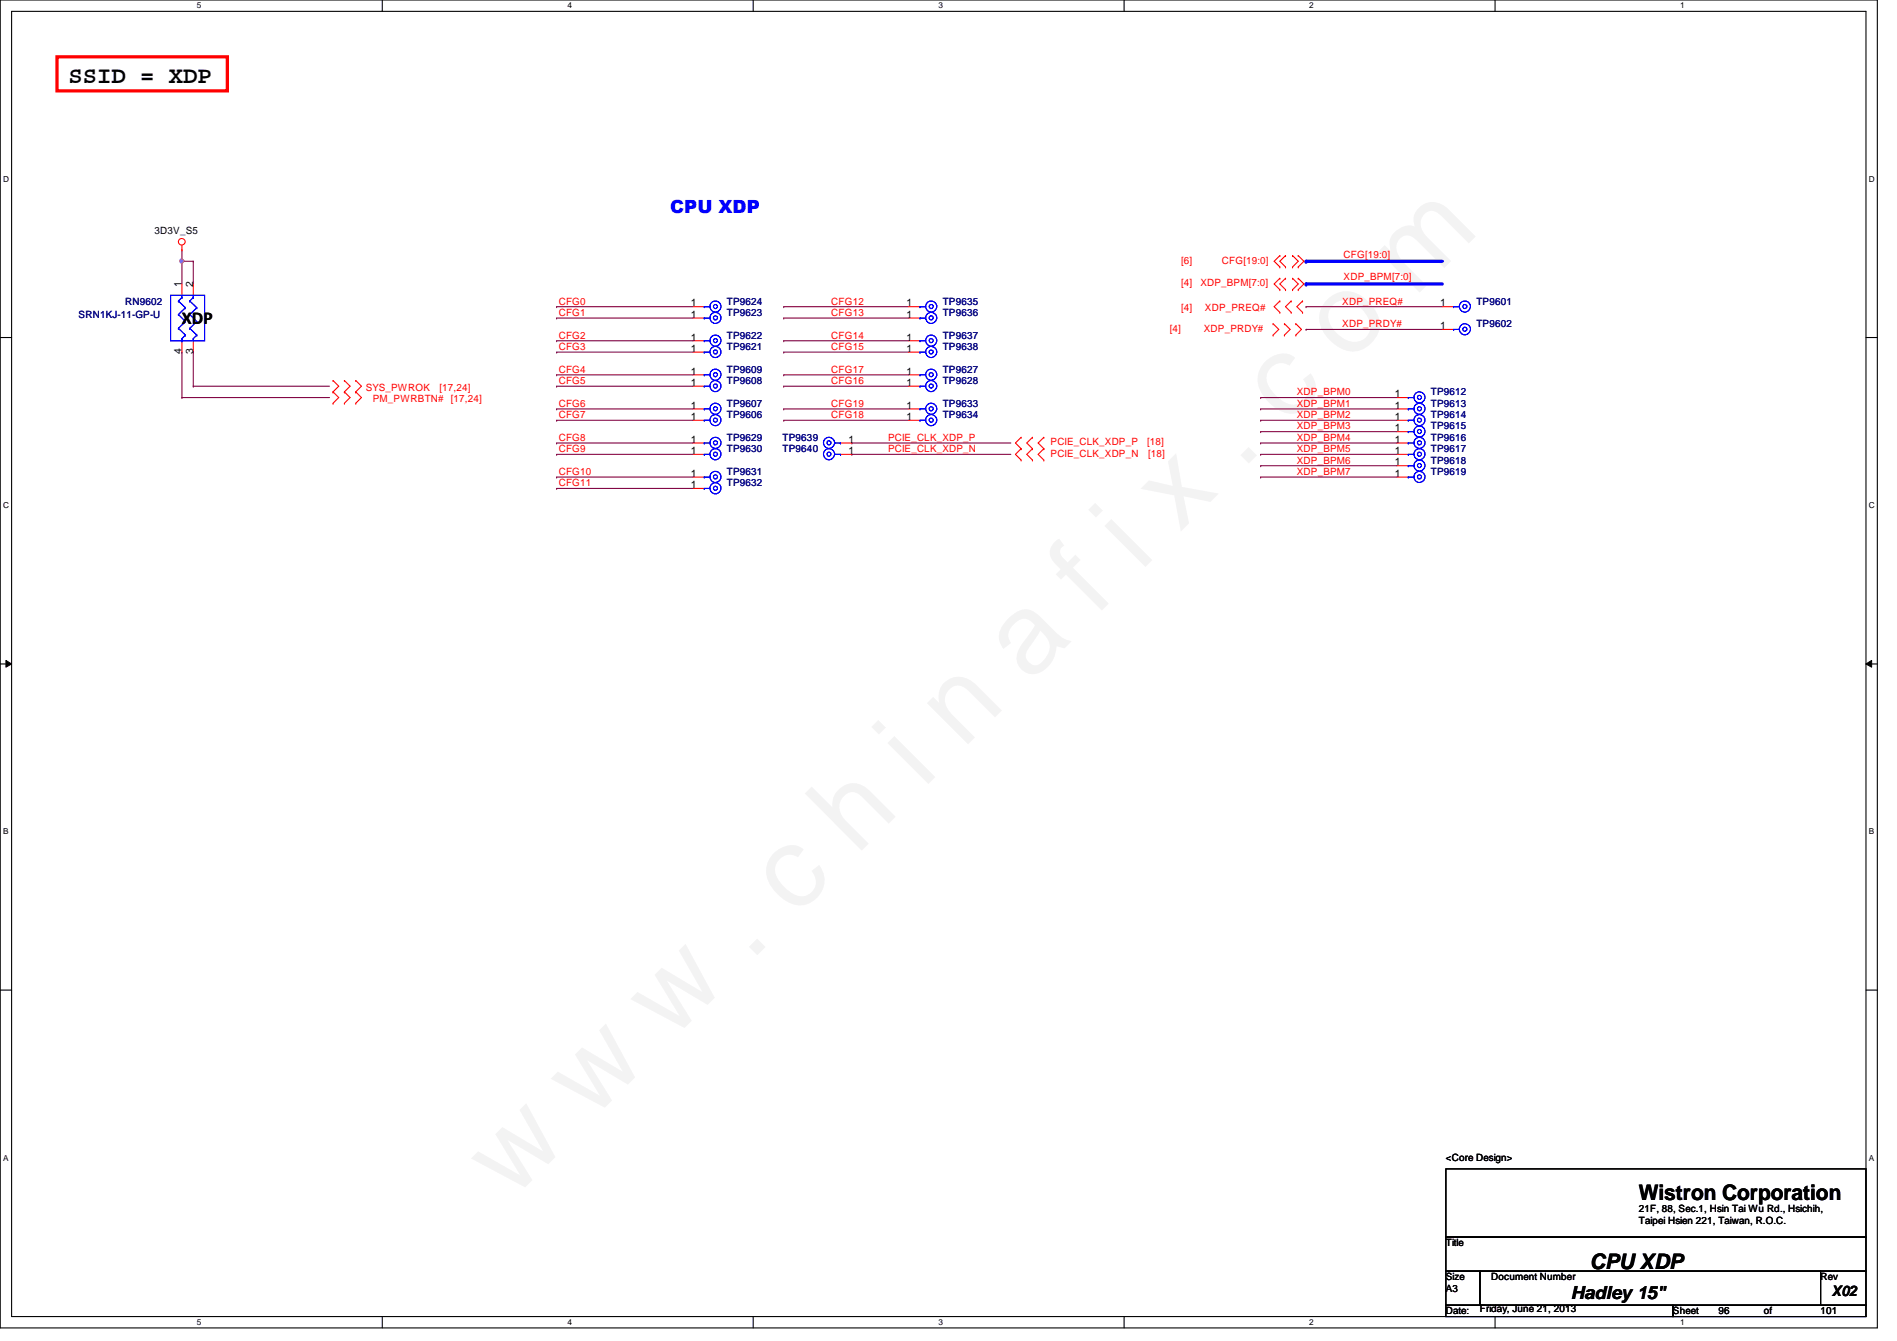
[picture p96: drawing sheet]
<svg xmlns="http://www.w3.org/2000/svg" width="297mm" height="210mm" viewBox="0 0 297 210" stroke-linecap="round" stroke-linejoin="round" font-family="sans-serif">
<defs><g id="words">
<text font-size="17.6" fill="#00f" x="80.1" y="188" transform="rotate(-45 80.1 188)">w w w . c h i n a f i x . c o m</text>
<text font-size="3.7" x="10.7" y="13">SSID = XDP</text>
<g font-size="3.3">
<text x="256.6" y="187.9">Wistron Corporation</text>
<text x="249" y="198.6">CPU XDP</text>
</g>
<text font-size="2.8" fill="#00f" x="104.9" y="33.4">CPU XDP</text>
<g font-size="2.8">
<text x="28.5" y="50.7">XDP</text>
<text x="246" y="203.3">Hadley 15&quot;</text>
</g>
<text font-size="2.3" x="286.8" y="202.8">X02</text>
<g font-size="1.6">
<text x="24.2" y="36.7">3D3V_S5</text>
<text x="28.4" y="45" transform="rotate(-90 28.4 45)">1</text>
<text x="30.2" y="45" transform="rotate(-90 30.2 45)">2</text>
<text x="108.2" y="48">1</text>
<text x="141.9" y="48">1</text>
<text x="225.5" y="48">1</text>
<text x="108.2" y="49.7">1</text>
<text x="108.2" y="53.3">1</text>
<text x="141.9" y="49.7">1</text>
<text x="141.9" y="53.3">1</text>
<text x="225.5" y="51.5">1</text>
<text x="28.4" y="55.5" transform="rotate(-90 28.4 55.5)">4</text>
<text x="30.2" y="55.5" transform="rotate(-90 30.2 55.5)">3</text>
<text x="108.2" y="55.1">1</text>
<text x="108.2" y="58.6">1</text>
<text x="141.9" y="55.1">1</text>
<text x="141.9" y="58.6">1</text>
<text x="108.2" y="60.4">1</text>
<text x="108.2" y="65.7">1</text>
<text x="108.2" y="64">1</text>
<text x="141.9" y="65.7">1</text>
<text x="141.9" y="64">1</text>
<text x="141.9" y="60.4">1</text>
<text x="218.4" y="62.2">1</text>
<text x="218.4" y="65.7">1</text>
<text x="218.4" y="64">1</text>
<text x="108.2" y="69.3">1</text>
<text x="108.2" y="71.1">1</text>
<text x="132.8" y="69.3">1</text>
<text x="132.8" y="71.1">1</text>
<text x="218.4" y="69.3">1</text>
<text x="218.4" y="67.5">1</text>
<text x="218.4" y="71.1">1</text>
<text x="108.2" y="76.4">1</text>
<text x="108.2" y="74.6">1</text>
<text x="218.4" y="72.9">1</text>
<text x="218.4" y="74.6">1</text>
<text x="226.4" y="181.7">&lt;Core Design&gt;</text>
<text x="256.6" y="189.7">21F, 88, Sec.1, Hsin Tai Wu Rd., Hsichih,</text>
<text x="256.6" y="191.6">Taipei Hsien 221, Taiwan, R.O.C.</text>
<text x="226.4" y="195.1">Title</text>
<text x="226.4" y="200.4">Size</text>
<text x="226.4" y="202.2">A3</text>
<text x="233.5" y="200.4">Document Number</text>
<text x="285.1" y="200.4">Rev</text>
<text x="226.4" y="205.7">Date:</text>
<text x="231.7" y="205.4">Friday, June 21, 2013</text>
<text x="262" y="205.7">Sheet</text>
<text x="269.1" y="205.7">96</text>
<text x="276.2" y="205.7">of</text>
<text x="285.1" y="205.7">101</text>
</g>
<g font-size="1.6" fill="#f00">
<text x="185" y="41.3">[6]</text>
<text x="191.3" y="41.3">CFG[19:0]</text>
<text x="210.4" y="40.3">CFG[19:0]</text>
<text x="87.5" y="47.7">CFG0</text>
<text x="130.2" y="47.7">CFG12</text>
<text x="185" y="44.8">[4]</text>
<text x="188" y="44.8">XDP_BPM[7:0]</text>
<text x="210.2" y="47.7">XDP_PREQ#</text>
<text x="210.4" y="43.9">XDP_BPM[7:0]</text>
<text x="87.5" y="49.4">CFG1</text>
<text x="87.5" y="53">CFG2</text>
<text x="130.2" y="53">CFG14</text>
<text x="130.2" y="49.4">CFG13</text>
<text x="183.2" y="51.9">[4]</text>
<text x="185" y="48.7">[4]</text>
<text x="188.5" y="51.9">XDP_PRDY#</text>
<text x="188.7" y="48.7">XDP_PREQ#</text>
<text x="210.2" y="51.2">XDP_PRDY#</text>
<text x="87.5" y="54.8">CFG3</text>
<text x="87.5" y="58.3">CFG4</text>
<text x="130.2" y="54.8">CFG15</text>
<text x="130.2" y="58.3">CFG17</text>
<text x="57.3" y="61.2">SYS_PWROK</text>
<text x="58.4" y="62.9">PM_PWRBTN#</text>
<text x="68.8" y="61.2">[17,24]</text>
<text x="70.6" y="62.9">[17,24]</text>
<text x="87.5" y="60.1">CFG5</text>
<text x="87.5" y="65.4">CFG7</text>
<text x="87.5" y="63.7">CFG6</text>
<text x="130.2" y="63.7">CFG19</text>
<text x="130.2" y="65.4">CFG18</text>
<text x="130.2" y="60.1">CFG16</text>
<text x="203.1" y="63.7">XDP_BPM1</text>
<text x="203.1" y="65.4">XDP_BPM2</text>
<text x="203.1" y="61.9">XDP_BPM0</text>
<text x="87.5" y="69">CFG8</text>
<text x="87.5" y="70.8">CFG9</text>
<text x="139.1" y="70.8">PCIE_CLK_XDP_N</text>
<text x="139.1" y="69">PCIE_CLK_XDP_P</text>
<text x="164.5" y="69.7">PCIE_CLK_XDP_P</text>
<text x="164.5" y="71.5">PCIE_CLK_XDP_N</text>
<text x="179.6" y="69.7">[18]</text>
<text x="179.8" y="71.5">[18]</text>
<text x="203.1" y="70.8">XDP_BPM5</text>
<text x="203.1" y="67.2">XDP_BPM3</text>
<text x="203.1" y="69">XDP_BPM4</text>
<text x="87.5" y="74.3">CFG10</text>
<text x="87.5" y="76.1">CFG11</text>
<text x="203.1" y="72.6">XDP_BPM6</text>
<text x="203.1" y="74.3">XDP_BPM7</text>
</g>
<g font-size="1.6" fill="#000080">
<text x="19.6" y="47.7">RN9602</text>
<text x="113.8" y="47.7">TP9624</text>
<text x="147.6" y="47.7">TP9635</text>
<text x="231.2" y="47.7">TP9601</text>
<text x="12.3" y="49.8">SRN1KJ-11-GP-U</text>
<text x="113.8" y="49.4">TP9623</text>
<text x="113.8" y="53">TP9622</text>
<text x="147.6" y="49.4">TP9636</text>
<text x="147.6" y="53">TP9637</text>
<text x="231.2" y="51.2">TP9602</text>
<text x="113.8" y="54.8">TP9621</text>
<text x="113.8" y="58.3">TP9609</text>
<text x="147.6" y="54.8">TP9638</text>
<text x="147.6" y="58.3">TP9627</text>
<text x="113.8" y="60.1">TP9608</text>
<text x="113.8" y="65.4">TP9606</text>
<text x="113.8" y="63.7">TP9607</text>
<text x="147.6" y="65.4">TP9634</text>
<text x="147.6" y="63.7">TP9633</text>
<text x="147.6" y="60.1">TP9628</text>
<text x="224.1" y="61.9">TP9612</text>
<text x="224.1" y="65.4">TP9614</text>
<text x="224.1" y="63.7">TP9613</text>
<text x="113.8" y="69">TP9629</text>
<text x="113.8" y="70.8">TP9630</text>
<text x="122.6" y="69">TP9639</text>
<text x="122.6" y="70.8">TP9640</text>
<text x="224.1" y="69">TP9616</text>
<text x="224.1" y="67.2">TP9615</text>
<text x="224.1" y="70.8">TP9617</text>
<text x="113.8" y="76.1">TP9632</text>
<text x="113.8" y="74.3">TP9631</text>
<text x="224.1" y="72.6">TP9618</text>
<text x="224.1" y="74.3">TP9619</text>
</g>
<g font-size="1.3">
<text x="30.8" y="1.3">5</text>
<text x="88.9" y="1.3">4</text>
<text x="146.9" y="1.3">3</text>
<text x="205" y="1.3">2</text>
<text x="263.1" y="1.3">1</text>
<text x=".5" y="28.4">D</text>
<text x="292.6" y="28.4">D</text>
<text x=".5" y="79.5">C</text>
<text x="292.6" y="79.5">C</text>
<text x=".5" y="130.6">B</text>
<text x="292.6" y="130.6">B</text>
<text x=".5" y="181.7">A</text>
<text x="292.6" y="181.7">A</text>
<text x="30.8" y="207.4">5</text>
<text x="88.9" y="207.4">4</text>
<text x="146.9" y="207.4">3</text>
<text x="205" y="207.4">2</text>
<text x="263.1" y="207.4">1</text>
</g>
</g></defs>
<path d="M0 0h294v207.9h-294zM1.8 1.8h290.4v204.3h-290.4z" fill="none" stroke="#000" stroke-width=".17"/>
<g fill="#fff">
<path d="M30.8 .2h.7v1.4h-.7z"/>
<path d="M30.8 206.2h.7v1.4h-.7z"/>
</g>
<path d="M59.9 0v1.8M59.9 206.1v1.8" fill="none" stroke="#000" stroke-width=".17"/>
<g fill="#fff">
<path d="M88.9 .2h.6v1.4h-.6z"/>
<path d="M88.9 206.2h.6v1.4h-.6z"/>
</g>
<path d="M117.9 0v1.8M117.9 206.1v1.8" fill="none" stroke="#000" stroke-width=".17"/>
<g fill="#fff">
<path d="M146.9 .2h.7v1.4h-.7z"/>
<path d="M146.9 206.2h.7v1.4h-.7z"/>
</g>
<path d="M176 0v1.8M176 206.1v1.8" fill="none" stroke="#000" stroke-width=".17"/>
<g fill="#fff">
<path d="M205 .2h.7v1.4h-.7z"/>
<path d="M205 206.2h.7v1.4h-.7z"/>
</g>
<path d="M234.1 0v1.8M234.1 206.1v1.8" fill="none" stroke="#000" stroke-width=".17"/>
<g fill="#fff">
<path d="M263.1 .2h.7v1.4h-.7z"/>
<path d="M263.1 206.2h.7v1.4h-.7z"/>
<path d="M.5 27.3h.9v1.4h-.9z"/>
<path d="M292.6 27.3h.9v1.4h-.9z"/>
<path d="M.5 78.4h.9v1.4h-.9z"/>
<path d="M292.6 78.4h.9v1.4h-.9z"/>
</g>
<path d="M0 52.8h1.8M292.2 52.8h1.8" fill="none" stroke="#000" stroke-width=".17"/>
<g fill="#fff">
<path d="M.5 129.5h.8v1.4h-.8z"/>
<path d="M292.6 129.5h.9v1.4h-.9z"/>
</g>
<path d="M0 103.9h1.8M292.2 103.9h1.8" fill="none" stroke="#000" stroke-width=".17"/>
<path d="M.9 103.4l.9 .5-.9 .5zM292.2 103.9l.9-.5v1z" fill="#000"/>
<path d="M.9 103.4l.9 .5-.9 .5zM292.2 103.9l.9-.5v1z" fill="none" stroke="#000" stroke-width=".16"/>
<g fill="#fff">
<path d="M.5 180.5h.8v1.4h-.8z"/>
<path d="M292.6 180.5h.9v1.4h-.9z"/>
</g>
<path d="M0 155h1.8M292.2 155h1.8" fill="none" stroke="#000" stroke-width=".17"/>
<path d="M28.5 40.9h.1M28.5 40.9v3.5" fill="none" stroke="#800040" stroke-width=".17"/>
<circle cx="28.5" cy="40.9" r=".32" fill="#f0f"/>
<circle cx="28.5" cy="40.9" r=".32" fill="none" stroke="#f0f" stroke-width=".17"/>
<g fill="none" stroke="#800040" stroke-width=".17">
<path d="M28.5 39.1h.1M28.5 39.1v1.8M28.5 40.9h.1M28.5 55.1h.1M28.5 40.9h1.8M28.5 55.1v7.1M30.3 40.9h.1M30.3 55.1h.1M30.3 40.9v3.5M30.3 55.1v5.4M28.5 62.2h.1M28.5 62.2h23.1"/>
<path d="M30.3 60.5h.1M30.3 60.5h21.3"/>
</g>
<g fill="none" stroke="#f00" stroke-width=".17">
<path d="M28.5 39.1h.1M28.5 38.4v.7M28.5 44.4v1.8M28.5 53.3v1.8M30.3 44.4v1.8M30.3 53.3v1.8M52.2 59.6h.1M52.2 59.6l.8 .9-.8 .8M53.9 59.6h.1M53.9 59.6l.9 .9-.9 .8M55.7 59.6h.1M55.7 59.6l.9 .9-.9 .8"/>
<path d="M52.2 63.1h.1M52.2 61.3h.1M52.2 61.3l.8 .9-.8 .9M53.9 61.3h.1M53.9 63.1h.1M53.9 61.3l.9 .9-.9 .9M55.7 63.1h.1M55.7 61.3h.1M55.7 61.3l.9 .9-.9 .9"/>
<circle cx="28.5" cy="37.8" r=".52"/>
</g>
<path d="M226.4 183h65.8v10.6h-65.8zM226.4 193.6h65.8v5.4h-65.8zM226.4 199h5.3v5.3h-5.3zM231.7 199h53.4v5.3h-53.4zM285.1 199h7.1v5.3h-7.1zM226.4 204.3h35.6v1.8h-35.6zM262 204.3h30.2v1.8h-30.2z" fill="none" stroke="#000" stroke-width=".17"/>
<path d="M8.9 8.9h26.7v5.3h-26.7z" fill="none" stroke="#f00" stroke-width=".51"/>
<g fill="none" stroke="#00f" stroke-width=".17">
<path d="M26.7 46.2h5.3v7.1h-5.3zM27.9 47.1h.1M27.9 49.2h.1M27.9 51.4h.1M27.9 47.1l1.1 1.1M27.9 49.2l1.1 1.1M27.9 51.4l1.1 1.1M28.5 46.6h.1M28.5 53h.1M28.5 53.3h.1M28.5 46.2v.4M28.5 53v.3"/>
<path d="M28.5 46.6l-.6 .5M29 48.2h.1M29 50.3h.1M29 52.5h.1M29 48.2l-1.1 1M29 50.3l-1.1 1.1M29 52.5l-.5 .5M29.7 51.4h.1M29.7 49.2h.1M29.7 47.1h.1M29.7 51.4l1.1 1.1M29.7 49.2l1.1 1.1"/>
<path d="M29.7 47.1l1.1 1.1M30.3 53h.1M30.3 46.6h.1M30.3 46.2h.1M30.3 46.2v.4M30.3 53v.3M30.3 46.6l-.6 .5M30.8 52.5h.1M30.8 50.3h.1M30.8 48.2h.1M30.8 52.5l-.5 .5M30.8 50.3l-1.1 1.1"/>
<path d="M30.8 48.2l-1.1 1"/>
</g>
<circle cx="28.5" cy="40.9" r=".32" fill="#f0f"/>
<circle cx="28.5" cy="40.9" r=".32" fill="none" stroke="#f0f" stroke-width=".17"/>
<use href="#words"/>
</svg>
